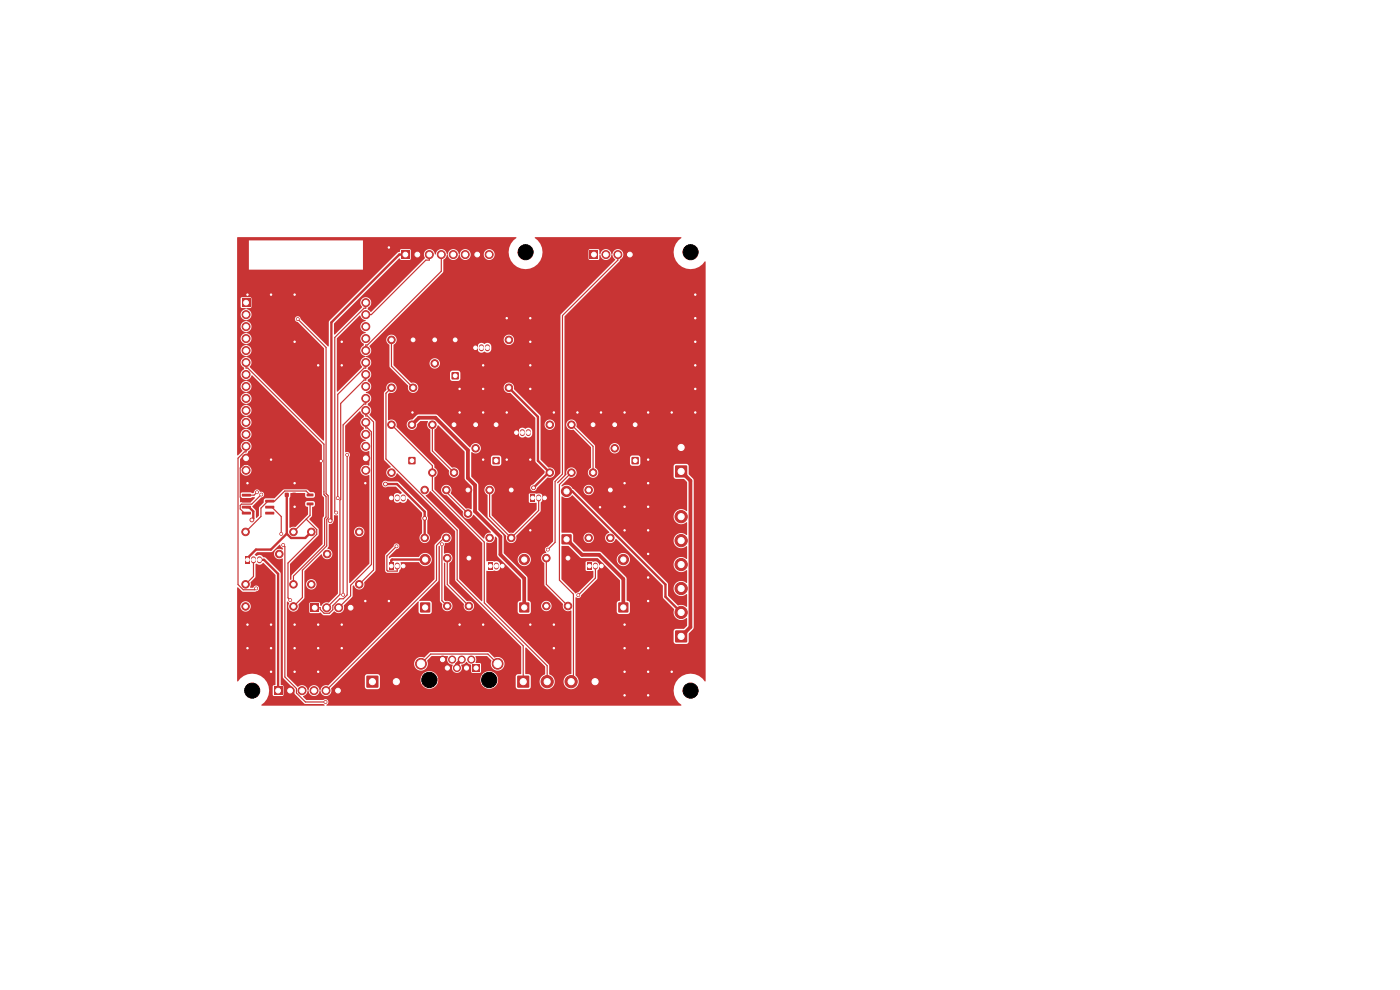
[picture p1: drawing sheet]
<svg xmlns="http://www.w3.org/2000/svg" width="297mm" height="210mm" viewBox="0 0 297 210" stroke-linecap="round" stroke-linejoin="round" font-family="sans-serif">
<path d="M143.3 133.8h2.4v2.4h-2.4z" fill="#c83434"/>
<g fill="#c83434" stroke="#c83434" stroke-width=".21">
<circle cx="144.5" cy="129.9" r="1.3"/>
<circle cx="144.5" cy="124.8" r="1.3"/>
<circle cx="144.5" cy="119.8" r="1.3"/>
<circle cx="144.5" cy="114.7" r="1.3"/>
<circle cx="144.5" cy="109.6" r="1.3"/>
<circle cx="120.5" cy="128.6" r=".8"/>
<circle cx="120.5" cy="118.4" r=".8"/>
<circle cx="99.3" cy="108.9" r=".8"/>
<circle cx="99.3" cy="103.9" r=".8"/>
<circle cx="83" cy="82.3" r=".8"/>
<circle cx="83" cy="72.1" r=".8"/>
</g>
<path d="M82.5 104.9h1v1.5h-1z" fill="#c83434"/>
<path d="M84.3 105.4v.5M85.5 105.4v.5" fill="none" stroke="#c83434" stroke-width="1.1"/>
<g fill="#c83434" stroke="#c83434" stroke-width=".21">
<circle cx="108" cy="82.3" r=".8"/>
<circle cx="108" cy="72.1" r=".8"/>
</g>
<path d="M112.5 104.9h1v1.5h-1z" fill="#c83434"/>
<path d="M114.3 105.4v.5M115.5 105.4v.5" fill="none" stroke="#c83434" stroke-width="1.1"/>
<g fill="#c83434" stroke="#c83434" stroke-width=".21">
<circle cx="52.1" cy="128.6" r=".8"/>
<circle cx="62.3" cy="128.6" r=".8"/>
</g>
<path d="M109 91h1.1v1.5h-1.1z" fill="#c83434"/>
<path d="M110.8 91.6v.4M112.1 91.6v.4" fill="none" stroke="#c83434" stroke-width="1.1"/>
<path d="M100.3 73h1.1v1.5h-1.1z" fill="#c83434"/>
<path d="M102.1 73.6v.4M103.4 73.6v.4" fill="none" stroke="#c83434" stroke-width="1.1"/>
<g fill="#c83434" stroke="#c83434" stroke-width=".21">
<circle cx="103.9" cy="114.1" r=".8"/>
<circle cx="103.9" cy="103.9" r=".8"/>
</g>
<path d="M52 118h1v1.5h-1z" fill="#c83434"/>
<path d="M53.8 118.5v.5M55 118.5v.5" fill="none" stroke="#c83434" stroke-width="1.1"/>
<path d="M100.2 141h1.5v1.5h-1.5z" fill="#c83434"/>
<g fill="#c83434" stroke="#c83434" stroke-width=".21">
<circle cx="100" cy="139.9" r=".75"/>
<circle cx="99" cy="141.7" r=".75"/>
<circle cx="98" cy="139.9" r=".75"/>
<circle cx="96.9" cy="141.7" r=".75"/>
<circle cx="95.9" cy="139.9" r=".75"/>
<circle cx="94.9" cy="141.7" r=".75"/>
<circle cx="93.9" cy="139.9" r=".75"/>
<circle cx="105.6" cy="140.8" r="1.15"/>
<circle cx="89.3" cy="140.8" r="1.15"/>
<circle cx="108.5" cy="114.1" r=".8"/>
<circle cx="108.5" cy="103.9" r=".8"/>
</g>
<path d="M109.8 143.4h2.4v2.4h-2.4z" fill="#c83434"/>
<g fill="#c83434" stroke="#c83434" stroke-width=".21">
<circle cx="116.1" cy="144.6" r="1.3"/>
<circle cx="121.2" cy="144.6" r="1.3"/>
<circle cx="126.2" cy="144.6" r="1.3"/>
<circle cx="66" cy="112.8" r=".8"/>
<circle cx="76.2" cy="112.8" r=".8"/>
</g>
<path d="M95.8 79h1.5v1.4h-1.5z" fill="#c83434"/>
<circle cx="96.6" cy="72.1" r=".8" fill="#c83434" stroke="#c83434" stroke-width=".21"/>
<g fill="#c83434">
<path d="M51.3 104.8h1.9v.4l-1.8 .1z"/>
<path d="M51.3 106.1l1.9-.1v.5l-1.8 .1z"/>
<path d="M51.3 107.3h1.9v.5l-1.8 .1z"/>
<path d="M51.3 108.6h1.9v.5h-1.8z"/>
<path d="M56.3 108.6h1.8l.1 .5h-1.9z"/>
<path d="M56.3 107.3h1.8l.1 .5-1.9 .1z"/>
<path d="M56.3 106.1l1.8-.1 .1 .5-1.9 .1z"/>
<path d="M56.3 104.8h1.8l.1 .4-1.9 .1z"/>
</g>
<g fill="#c83434" stroke="#c83434" stroke-width=".21">
<circle cx="83" cy="100.3" r=".8"/>
<circle cx="83" cy="90.1" r=".8"/>
</g>
<path d="M86.7 97h1.4v1.4h-1.4z" fill="#c83434"/>
<circle cx="87.4" cy="90.1" r=".8" fill="#c83434" stroke="#c83434" stroke-width=".21"/>
<path d="M131.2 127.8h2.1v2.1h-2.1z" fill="#c83434"/>
<g fill="#c83434" stroke="#c83434" stroke-width=".21">
<circle cx="132.2" cy="118.7" r="1.1"/>
<circle cx="125.8" cy="100.3" r=".8"/>
<circle cx="125.8" cy="90.1" r=".8"/>
</g>
<path d="M58.1 145.7h1.7v1.7h-1.7z" fill="#c83434"/>
<g fill="#c83434" stroke="#c83434" stroke-width=".21">
<circle cx="61.5" cy="146.5" r=".85"/>
<circle cx="64.1" cy="146.5" r=".85"/>
<circle cx="66.6" cy="146.5" r=".85"/>
<circle cx="69.2" cy="146.5" r=".85"/>
<circle cx="71.7" cy="146.5" r=".85"/>
<circle cx="115.9" cy="128.6" r=".8"/>
<circle cx="115.9" cy="118.4" r=".8"/>
<circle cx="92.2" cy="77.1" r=".8"/>
<circle cx="92.2" cy="72.1" r=".8"/>
</g>
<path d="M51.3 63.4h1.7v1.7h-1.7z" fill="#c83434"/>
<g fill="#c83434" stroke="#c83434" stroke-width=".21">
<circle cx="52.2" cy="66.7" r=".85"/>
<circle cx="52.2" cy="69.3" r=".85"/>
<circle cx="52.2" cy="71.8" r=".85"/>
<circle cx="52.2" cy="74.4" r=".85"/>
<circle cx="52.2" cy="76.9" r=".85"/>
<circle cx="52.2" cy="79.4" r=".85"/>
<circle cx="52.2" cy="82" r=".85"/>
<circle cx="52.2" cy="84.5" r=".85"/>
<circle cx="52.2" cy="87.1" r=".85"/>
<circle cx="52.2" cy="89.6" r=".85"/>
<circle cx="52.2" cy="92.1" r=".85"/>
<circle cx="52.2" cy="94.7" r=".85"/>
<circle cx="52.2" cy="97.2" r=".85"/>
<circle cx="52.2" cy="99.8" r=".85"/>
<circle cx="77.6" cy="64.2" r=".85"/>
<circle cx="77.6" cy="66.7" r=".85"/>
<circle cx="77.6" cy="69.3" r=".85"/>
<circle cx="77.6" cy="71.8" r=".85"/>
<circle cx="77.6" cy="74.4" r=".85"/>
<circle cx="77.6" cy="76.9" r=".85"/>
<circle cx="77.6" cy="79.4" r=".85"/>
<circle cx="77.6" cy="82" r=".85"/>
<circle cx="77.6" cy="84.5" r=".85"/>
<circle cx="77.6" cy="87.1" r=".85"/>
<circle cx="77.6" cy="89.6" r=".85"/>
<circle cx="77.6" cy="92.1" r=".85"/>
<circle cx="77.6" cy="94.7" r=".85"/>
<circle cx="77.6" cy="97.2" r=".85"/>
<circle cx="77.6" cy="99.8" r=".85"/>
</g>
<path d="M104.5 97h1.5v1.4h-1.5z" fill="#c83434"/>
<circle cx="105.2" cy="90.1" r=".8" fill="#c83434" stroke="#c83434" stroke-width=".21"/>
<path d="M82.5 119.3h1v1.5h-1z" fill="#c83434"/>
<path d="M84.3 119.9v.4M85.5 119.9v.4" fill="none" stroke="#c83434" stroke-width="1.1"/>
<path d="M110.2 127.8h2v2.1h-2z" fill="#c83434"/>
<g fill="#c83434" stroke="#c83434" stroke-width=".21">
<circle cx="111.2" cy="118.7" r="1.1"/>
<circle cx="99.5" cy="128.6" r=".8"/>
<circle cx="99.5" cy="118.4" r=".8"/>
<circle cx="87.6" cy="82.3" r=".8"/>
<circle cx="87.6" cy="72.1" r=".8"/>
</g>
<path d="M103.5 119.3h1v1.5h-1z" fill="#c83434"/>
<path d="M105.3 119.9v.4M106.6 119.9v.4" fill="none" stroke="#c83434" stroke-width="1.1"/>
<g fill="#c83434" stroke="#c83434" stroke-width=".21">
<circle cx="90.1" cy="114.1" r=".8"/>
<circle cx="90.1" cy="103.9" r=".8"/>
<circle cx="129.5" cy="114.1" r=".8"/>
<circle cx="129.5" cy="103.9" r=".8"/>
</g>
<path d="M143.3 98.8h2.4v2.4h-2.4z" fill="#c83434"/>
<circle cx="144.5" cy="94.9" r="1.3" fill="#c83434" stroke="#c83434" stroke-width=".21"/>
<path d="M77.8 143.4h2.4v2.4h-2.4z" fill="#c83434"/>
<circle cx="84.1" cy="144.6" r="1.3" fill="#c83434" stroke="#c83434" stroke-width=".21"/>
<g fill="#c83434">
<path d="M60.5 104.6h.7v.8h-.7z"/>
<path d="M62 104.6h.8v.8h-.8z"/>
</g>
<g fill="#c83434" stroke="#c83434" stroke-width=".21">
<circle cx="121.2" cy="100.3" r=".8"/>
<circle cx="121.2" cy="90.1" r=".8"/>
<circle cx="100.9" cy="95.1" r=".8"/>
<circle cx="100.9" cy="90.1" r=".8"/>
<circle cx="66" cy="124" r=".8"/>
<circle cx="76.2" cy="124" r=".8"/>
<circle cx="94.7" cy="114.1" r=".8"/>
<circle cx="94.7" cy="103.9" r=".8"/>
</g>
<path d="M89.2 127.8h2v2.1h-2z" fill="#c83434"/>
<g fill="#c83434" stroke="#c83434" stroke-width=".21">
<circle cx="90.2" cy="118.7" r="1.1"/>
<circle cx="96.3" cy="100.3" r=".8"/>
<circle cx="96.3" cy="90.1" r=".8"/>
</g>
<path d="M119.2 113.4h2v2h-2z" fill="#c83434"/>
<circle cx="120.2" cy="104.2" r="1.1" fill="#c83434" stroke="#c83434" stroke-width=".21"/>
<path d="M124.5 119.3h1.1v1.5h-1.1z" fill="#c83434"/>
<path d="M126.3 119.9v.4M127.6 119.9v.4" fill="none" stroke="#c83434" stroke-width="1.1"/>
<path d="M65.9 128.1h1.7v1.7h-1.7z" fill="#c83434"/>
<g fill="#c83434" stroke="#c83434" stroke-width=".21">
<circle cx="69.3" cy="128.9" r=".85"/>
<circle cx="71.8" cy="128.9" r=".85"/>
<circle cx="74.4" cy="128.9" r=".85"/>
</g>
<path d="M85.1 53.2h1.8v1.7h-1.8z" fill="#c83434"/>
<g fill="#c83434" stroke="#c83434" stroke-width=".21">
<circle cx="88.5" cy="54" r=".85"/>
<circle cx="91.1" cy="54" r=".85"/>
<circle cx="93.6" cy="54" r=".85"/>
<circle cx="96.2" cy="54" r=".85"/>
<circle cx="98.7" cy="54" r=".85"/>
<circle cx="101.2" cy="54" r=".85"/>
<circle cx="103.8" cy="54" r=".85"/>
</g>
<g fill="#c83434">
<path d="M65.1 104.7h1.3l.1 .5-1.4 .1z"/>
<path d="M65.1 106.6h1.3l.1 .5-1.4 .1z"/>
<path d="M67 105.7h1.3l.1 .5h-1.4z"/>
</g>
<g fill="#c83434" stroke="#c83434" stroke-width=".21">
<circle cx="94.9" cy="128.6" r=".8"/>
<circle cx="94.9" cy="118.4" r=".8"/>
</g>
<path d="M125.1 53.2h1.7v1.7h-1.7z" fill="#c83434"/>
<g fill="#c83434" stroke="#c83434" stroke-width=".21">
<circle cx="128.5" cy="54" r=".85"/>
<circle cx="131.1" cy="54" r=".85"/>
<circle cx="133.6" cy="54" r=".85"/>
<circle cx="59.2" cy="117.5" r=".8"/>
<circle cx="69.4" cy="117.5" r=".8"/>
<circle cx="116.6" cy="100.3" r=".8"/>
<circle cx="116.6" cy="90.1" r=".8"/>
<circle cx="52.1" cy="112.8" r=".8"/>
<circle cx="62.3" cy="112.8" r=".8"/>
<circle cx="52.1" cy="124" r=".8"/>
<circle cx="62.3" cy="124" r=".8"/>
<circle cx="130.4" cy="95.1" r=".8"/>
<circle cx="130.4" cy="90.1" r=".8"/>
<circle cx="124.9" cy="114.1" r=".8"/>
<circle cx="124.9" cy="103.9" r=".8"/>
<circle cx="91.7" cy="100.3" r=".8"/>
<circle cx="91.7" cy="90.1" r=".8"/>
</g>
<path d="M134 97h1.5v1.4h-1.5z" fill="#c83434"/>
<g fill="#c83434" stroke="#c83434" stroke-width=".21">
<circle cx="134.7" cy="90.1" r=".8"/>
<circle cx="122.7" cy="126.3" r=".3"/>
<circle cx="112.5" cy="132.5" r=".3"/>
<circle cx="132.5" cy="142.5" r=".3"/>
<circle cx="102.5" cy="82.5" r=".3"/>
<circle cx="137.5" cy="97.5" r=".3"/>
<circle cx="147.5" cy="62.5" r=".3"/>
<circle cx="132.5" cy="87.5" r=".3"/>
<circle cx="72.5" cy="77.5" r=".3"/>
<circle cx="102.5" cy="77.5" r=".3"/>
<circle cx="62.5" cy="72.5" r=".3"/>
<circle cx="52.5" cy="137.5" r=".3"/>
<circle cx="62.5" cy="132.5" r=".3"/>
<circle cx="132.5" cy="107.5" r=".3"/>
<circle cx="132.5" cy="112.5" r=".3"/>
<circle cx="97.5" cy="132.5" r=".3"/>
<circle cx="77.5" cy="127.5" r=".3"/>
<circle cx="62.5" cy="142.5" r=".3"/>
<circle cx="72.5" cy="137.5" r=".3"/>
<circle cx="67.5" cy="132.5" r=".3"/>
<circle cx="147.5" cy="72.5" r=".3"/>
<circle cx="72.5" cy="72.5" r=".3"/>
<circle cx="137.5" cy="112.5" r=".3"/>
<circle cx="127.3" cy="107.6" r=".3"/>
<circle cx="102.5" cy="97.5" r=".3"/>
<circle cx="82.5" cy="52.5" r=".3"/>
<circle cx="112.5" cy="67.5" r=".3"/>
<circle cx="62.5" cy="62.5" r=".3"/>
<circle cx="77.5" cy="102.5" r=".3"/>
<circle cx="132.5" cy="132.5" r=".3"/>
<circle cx="67.5" cy="137.5" r=".3"/>
<circle cx="132.5" cy="102.5" r=".3"/>
<circle cx="132.5" cy="137.5" r=".3"/>
<circle cx="137.5" cy="87.5" r=".3"/>
<circle cx="62.5" cy="102.5" r=".3"/>
<circle cx="52.5" cy="132.5" r=".3"/>
<circle cx="137.5" cy="142.5" r=".3"/>
<circle cx="67.5" cy="142.5" r=".3"/>
<circle cx="57.5" cy="142.5" r=".3"/>
<circle cx="147.5" cy="67.5" r=".3"/>
<circle cx="82.5" cy="127.5" r=".3"/>
<circle cx="62.5" cy="137.5" r=".3"/>
<circle cx="117.5" cy="87.5" r=".3"/>
<circle cx="97.5" cy="87.5" r=".3"/>
<circle cx="137.5" cy="117.5" r=".3"/>
<circle cx="112.5" cy="97.5" r=".3"/>
<circle cx="137.5" cy="127.5" r=".3"/>
<circle cx="67.5" cy="77.5" r=".3"/>
<circle cx="72.5" cy="132.5" r=".3"/>
<circle cx="137.5" cy="107.5" r=".3"/>
<circle cx="117.5" cy="132.5" r=".3"/>
<circle cx="117.5" cy="137.5" r=".3"/>
<circle cx="57.5" cy="62.5" r=".3"/>
<circle cx="112.5" cy="82.5" r=".3"/>
<circle cx="68.1" cy="97.8" r=".3"/>
<circle cx="137.5" cy="147.5" r=".3"/>
<circle cx="137.5" cy="122.5" r=".3"/>
<circle cx="52.5" cy="102.5" r=".3"/>
<circle cx="112.5" cy="77.5" r=".3"/>
<circle cx="142.5" cy="142.5" r=".3"/>
<circle cx="97.5" cy="82.5" r=".3"/>
<circle cx="137.5" cy="102.5" r=".3"/>
<circle cx="107.5" cy="97.5" r=".3"/>
<circle cx="57.5" cy="137.5" r=".3"/>
<circle cx="87.5" cy="87.5" r=".3"/>
<circle cx="142.5" cy="87.5" r=".3"/>
<circle cx="57.5" cy="97.5" r=".3"/>
<circle cx="112.5" cy="112.5" r=".3"/>
<circle cx="132.5" cy="147.5" r=".3"/>
<circle cx="102.5" cy="132.5" r=".3"/>
<circle cx="102.5" cy="87.5" r=".3"/>
<circle cx="147.5" cy="77.5" r=".3"/>
<circle cx="62.5" cy="107.5" r=".3"/>
<circle cx="137.5" cy="137.5" r=".3"/>
<circle cx="112.5" cy="72.5" r=".3"/>
<circle cx="147.5" cy="87.5" r=".3"/>
<circle cx="127.5" cy="87.5" r=".3"/>
<circle cx="147.5" cy="82.5" r=".3"/>
<circle cx="57.5" cy="132.5" r=".3"/>
<circle cx="52.5" cy="62.5" r=".3"/>
<circle cx="107.5" cy="87.5" r=".3"/>
<circle cx="107.5" cy="67.5" r=".3"/>
<circle cx="122.5" cy="87.5" r=".3"/>
<circle cx="81.8" cy="102.7" r=".4"/>
<circle cx="90.1" cy="110" r=".4"/>
<circle cx="113.2" cy="103.5" r=".4"/>
<circle cx="72.8" cy="126.2" r=".3"/>
<circle cx="63.2" cy="67.7" r=".3"/>
<circle cx="53.4" cy="110.3" r=".4"/>
<circle cx="70" cy="110.5" r=".4"/>
<circle cx="69.1" cy="148.9" r=".3"/>
<circle cx="60.1" cy="115.6" r=".3"/>
<circle cx="59.7" cy="113.3" r=".3"/>
<circle cx="61.6" cy="127.3" r=".3"/>
<circle cx="71.3" cy="108.7" r=".3"/>
<circle cx="54.5" cy="104.4" r=".3"/>
<circle cx="55.4" cy="104.9" r=".3"/>
<circle cx="71.6" cy="105.7" r=".3"/>
<circle cx="54.3" cy="124.8" r=".3"/>
<circle cx="73.6" cy="96.5" r=".3"/>
<circle cx="93.7" cy="115.5" r=".3"/>
<circle cx="84.1" cy="115.9" r=".3"/>
<circle cx="116.2" cy="116.6" r=".3"/>
</g>
<path d="M87.4 90.1l1.5-1.5h3.5l6.9 6.9v5.9l1.5 1.5v5.6l5.4 5.4v3.7l5 5.1v6.2M120.2 114.4l3.3 3.3h3.6l5.1 5.1v6.1M144.5 100l2 2v31l-2 2M98 139.9l-1.1 1v.8" fill="none" stroke="#c83434" stroke-width=".8"/>
<path d="M86 54h-1.3l-14.4 14.4v41.8l-.3 .3M108 82.3l6.1 6.1v9.3l2.5 2.6M52.3 107.6h.5l.9 .9v1.5l-.3 .3M55 118.8h1l3 2.9v24.8M60.8 113.2l-3.3 3.4h-3.2l-1.8 1.8v.4M60.8 105v8.2M66 112.8l-1.2 1.3h-3.1l-.9-.9M81.8 102.7h2.4l5.9 5.9v5.5M90.2 118.7h-7l-.2 .2v1.2M116.5 100.1l-3.3 3.4M120.2 104.2h1.2l19.8 19.8v2.6l3.3 3.3" fill="none" stroke="#c83434" stroke-width=".5"/>
<g fill="none" stroke="#c83434" stroke-width=".25">
<path d="M91.1 54v1.2h-.8l-11.5 11.5h-1.2M93.6 54v3.5l-15.6 15.7h-.4v1.2M101.2 54v18.3l-.3 .4v17.4M131.1 54v1.2l-11.8 11.7v33.7l-1.5 1.5v12.9l-1.6 1.6M133.6 54v35l1.1 1.1M52.2 76.9v1.2h.4l16.1 16.1v10.7l.5 .5v4.3l-.3 .3v5.6l-6.6 6.6v1.8M63.2 67.7l6 6v31l.4 .5v4.7l-.3 .3v5.6l-5.1 5.2v5.7l-1.9 1.9M77.6 64.2v1.2h-.4l-6.2 6.2v36.8l.3 .3M77.6 76.9v1.2h-.4l-5.6 5.6v22M77.6 79.4v1.2h-.4l-4.9 5-.2 40.5-2.8 2.8M83 72.1v5.6l4.6 4.6M52.2 94.7v1.2h-.4l-1.3 1.3v26.8l1.1 1.1h2.4l.3-.3"/>
<path d="M52.2 97.2v1.2M68.1 97.8l-.4 .4v7.7h-4.3l-1-.9M73.6 96.5v29.7l-.8 .8h-.7l-1.5 1.5v.8l-.7 .8h-1.1l-.9-.8v-.4h-1.1M77.6 84.5v1.2h-.4l-4.4 4.4v36M77.6 87.1v1.1h.4l1.2 1.3v31.4l-3 3.1M77.6 89.6v1.2h.4l.8 .8v28.1l-4.4 4.5v2.2l-2.6 2.5M83 82.3l-1.1 1.1v14l15.1 15.1v10.5l14 14v7.6M83 90.1l8.7 8.7v5.2l11 11v12.9l13.4 13.3v3.4M91.7 90.1v5.6l4.6 4.6M109.5 91.8v11.1M121.2 90.1l4.6 4.6v5.6M130.4 90.1l1.2 1.2v10.5l-4.3 4.3v1.5"/>
<path d="M53.8 118.8v3.5l-1.7 1.7M54.5 104.4l-.6 .6h-1.6M55.4 104.9l-2 2h-2.2l-.2 .3v.8l.8 .9h.5M57.2 105v-2l-4.6-4.6h-.8l-.8 .9v6.1l.8 .9h.5M57.2 103.7h10.5M57.2 107.6h.5l2 2v3.7M60.1 115.6l.3 .3v27.7l2.5 2.5v.9l1.9 1.9h4.3M65 110.1l2.2 2.3v.9l-6.1 6.1v7.4l.5 .5M65.8 105l-.9-.8h-4.5l-2.2 2.1h-1.4l-1.4 1.5v1.8l-3.3 3.2M65.8 106.9v2.4l-3.5 3.5M83 105.6h-.8l-.6 .6v15.5l-7.2 7.2M84.1 115.9l-2 2v3.1l.2 .2h2v-1.1"/>
<path d="M93.7 115.5v11.9l1.2 1.2M94.7 103.9v.5l4.6 4.5M94.7 114.1h-.5l-1.6 1.6v7.4l-23.4 23.4M94.9 118.4v5.6l4.6 4.6M103.9 103.9v5.6l4.6 4.6 5.8-5.8v-2.7M109.5 102.9l-1 1M109.5 102.9l1.7 1.6h4.3v1.1M115.9 118.4v5.6l4.6 4.6M120.5 118.4l.5 .5h5.6l1 1v23.4l-1.4 1.3M121.2 100.3l-2.5 2.5v20.3l3 2.9v18.1l-.5 .5M85.5 120.1v1.1l-.4 .4h-3.5M93.9 139.9v.8l2.2 2.2h1.7l1.2-1.2"/>
<path d="M126.3 120.1v2.5l-3.6 3.7M89.3 140.8l2.1-2.1h12.1l2.1 2.1"/>
</g>
<g fill="#c83434">
<path d="M54.1 117.6l.5-.5h3.1l1.6-1.6 .7 .7v.3a1.3 1.3 0 0 0-1.8 .8 1.18 1.18 0 0 0 .5 1.2 1.18 1.18 0 0 0 1.3 0v25.3l2.4 2.4 .2 1.1 1.9 2h4.1l.3 .3-.1 .1-13.4-.1a3.7 3.7 0 0 0 .6-5.6 3.7 3.7 0 0 0-5.6 .6l-.1-16h.7a1.11 1.11 0 0 0 1.5 1.1 1.11 1.11 0 0 0 .3-1.9 1.11 1.11 0 0 0-1.8 .7l-.7 .1v-4h.2l1 .9h2.6a.68 .68 0 0 0 .8-.5 .68 .68 0 0 0-.5-.8l-.4 .1-.3 .4-.7-.1 .1-1.1 1.1-1.2v-2.5l.1-.2a1.11 1.11 0 0 0 1.5-.2l2.6 2.6v23.2l-.5 .4-.1 1.8 .3 .2h1.8l.3-.2-.1-1.8-.5-.4v-23.5l-3.2-3.4-.5-.1a1.08 1.08 0 0 0-1.6-.3z"/>
<path d="M90.3 105l.5-.2 .5-.6 11 11-.1 12.3-4.8-4.7v-10.5l-7.1-7.1z"/>
<path d="M50.3 50.4l59.1-.1 .2 .1a3.6 3.6 0 0 0-.8 5.5 3.6 3.6 0 0 0 5.5-.1 3.6 3.6 0 0 0-.9-5.4h31.2a3.7 3.7 0 0 0-.7 5.6 3.7 3.7 0 0 0 5.7-.6v89.2a3.7 3.7 0 0 0-5.6-.7 3.7 3.7 0 0 0 .6 5.7l-75.2 .1-.1-.2a.62 .62 0 0 0 .3-.9 .62 .62 0 0 0-1-.1h-3.6l-.7-.7 .1-.2a1.43 1.43 0 0 0 .9-1.1h.1a1.21 1.21 0 0 0 1.3 1.2 1.21 1.21 0 0 0 1.2-1.2h.1a1.19 1.19 0 0 0 1.5 1.1 1.19 1.19 0 0 0 .8-1.6l2.5-2.5h4.6v2.3l.5 .4h2.2l.3-.2 .2-.3v-1.6h8.6a1.88 1.88 0 0 0 1.9 2 1.88 1.88 0 0 0 1.9-2h8.9v.3a1.88 1.88 0 0 0 2.9 1.4 1.88 1.88 0 0 0 0-3.2 1.88 1.88 0 0 0-2.9 1.5h-8.9l-.1-.2a1.88 1.88 0 0 0-1.9-1.5 1.88 1.88 0 0 0-1.8 1.7h-8.6l-.1-.8-.4-.3h-2.3l-.4 .5h-4.6l2.8-2.8h12.3v.2a1.49 1.49 0 0 0 1.9 1.3 1.49 1.49 0 0 0 .9-2.1l.9-.9h3.4a1.17 1.17 0 0 0 1 1.8 1.09 1.09 0 0 0 1 1.8 1.09 1.09 0 0 0 .8-1.8l.6-.1 .6-.5 .9 .7v1.4l.2 .2h1.7l.2-.2v-1.6l-.2-.2-.9-.1v-.1a1.1 1.1 0 0 0 0-1.2l.1-.1h2.3l1 .9a1.46 1.46 0 0 0 1 2.2 1.46 1.46 0 0 0 1.7-1.7 1.46 1.46 0 0 0-2.1-1.1l-1.3-1.2h-12.3l-1.2 1.2a1.6 1.6 0 0 0-2.2 1.2h-12.3l13.1-13.1 .2 .1-.1 2 .2 .4 .3 .2h1.8l.4-.3 .1-2-.2-.4-.3-.1h-2.1l-.1-.1 4.1-4.2v-7.3l.2-.1 .1 .1v11.6l.5 .6a1.14 1.14 0 0 0 .9 1.6 1.14 1.14 0 0 0 1.3-1.3 1.14 1.14 0 0 0-1.6-.9l-.2-.3v-7.7l.1-.2 .2 .2v4.6l3.9 4a1.13 1.13 0 0 0 1.1 1.5 1.13 1.13 0 0 0 1.1-1.3 1.13 1.13 0 0 0-1.6-.8l-3.7-3.7v-4.4a1.15 1.15 0 0 0 .5-1.6 1.15 1.15 0 0 0-1.6-.4v-1.5l.2-.7a1.13 1.13 0 0 0 1.4-.9 1.13 1.13 0 0 0-1.1-1.3 1.13 1.13 0 0 0-1.2 1.2l-1.3 1.5v7.2l-22.6 22.5a1.27 1.27 0 0 0-1.7 1.1h-.1a1.21 1.21 0 0 0-1.2-1.2 1.21 1.21 0 0 0-1.2 1.2h-.1a1.23 1.23 0 0 0-.9-1.1 1.23 1.23 0 0 0-1.3 .3l-2.2-2.3v-15.7h.2a.4 .4 0 0 1 .3 .3 .4 .4 0 0 1-.2 .4 1.13 1.13 0 0 0 1.2 1.3 1.13 1.13 0 0 0 .9-1.5l1.2-1.3 .1-3h.3a1.1 1.1 0 0 0 1.6 1.1 1.1 1.1 0 0 0 .3-1.9 1.1 1.1 0 0 0-1.8 .6l-.1 .2h-.3v-2.8l3.6-3.5a1.15 1.15 0 0 0 1.2 1 1.15 1.15 0 0 0 1.1-1.1 1.15 1.15 0 0 0-1-1.2l.2-.4 .1-4.7a.95 .95 0 0 0 1.1-.9v-1h.8v16.6l-1.9 1.9a1.41 1.41 0 0 0-1.7 .7h-.2v-.5l-.2-.2h-2l-.1 .2 .1 1.9 .2 .2h1.8l.3-.2 .6 .6h1.3l1-.8a1.23 1.23 0 0 0 1.6 .2 1.23 1.23 0 0 0 .5-1.5l1.8-1.9v-2.1l.3-.2a1.16 1.16 0 0 0 1.4 .8 1.16 1.16 0 0 0 .8-1.5l2.3-2.4 .1-3.2h1.9v3.1l.6 .6 2.3-.1 .6-1-.1-1.2h3.9a1.42 1.42 0 0 0 2.2 .4 1.42 1.42 0 0 0-.1-2.2 1.42 1.42 0 0 0-2.2 .6h-5.7l-.6 .3v-.3l1.6-1.6a.62 .62 0 0 0 .6-.6 .62 .62 0 0 0-.6-.6 .62 .62 0 0 0-.6 .6l-1.9 2h-1.9v-15.2h1.4a.73 .73 0 0 0 1.1 .5h1.8l1.2 1.3v.2a.39 .39 0 0 1-.7-.1 .83 .83 0 0 0-1.1 .7l.1 .8a1.08 1.08 0 0 0 1.5 .4 .9 .9 0 0 0 1.4-.7l3.1 3-.1 1.2 .1 .4v2.7a1.13 1.13 0 0 0-.3 1.7 1.13 1.13 0 0 0 1.8 0 1.13 1.13 0 0 0-.4-1.7v-2.7l.2-.5-.3-1.7-5.9-6-2.5-.1a.7 .7 0 0 0-1 .6h-1.4v-13.2l-1.3-1.6a1.28 1.28 0 0 0-.4-2v-.2a1.2 1.2 0 0 0 .8-1.3 1.2 1.2 0 0 0-1.1-1h3.8v14l1.4 1.7a1.14 1.14 0 0 0-1 1.2 1.14 1.14 0 0 0 1.1 1.1 1.14 1.14 0 0 0 1.2-1l12.4 12.3v10.6l13.9 13.8 .1 5.8-.9 .2-.3 .3 .1 2.5 .4 .3h2.2l.5-.4-.1-2.5-.3-.3-.8-.1 .1-5.5 4.1 4v1.6a1.61 1.61 0 0 0-.9 2.5 1.61 1.61 0 0 0 2.7 0 1.61 1.61 0 0 0-.9-2.5l-.1-2-13.2-13.3v-6.5l.1-.1 1.5-.1a.97 .97 0 0 0 1.3-.6v-.8a1.16 1.16 0 0 0-1.4-.5l-1.5-.1v-3.9a1.21 1.21 0 0 0 1.3-.1 1.21 1.21 0 0 0 .5-1.2l.5 .4v3.8l5 5v4.3l-.1 .2a.54 .54 0 0 0-.6 .5v1.8l.5 .5h1.8l.4-.2 .1-.4v-1.2h2.2a1.1 1.1 0 0 0 1.5 1.1 1.1 1.1 0 0 0 .3-1.9 1.1 1.1 0 0 0-1.8 .6v.2h-2.2l-.1-.8-.6-.3-.1-5-3.7-3.8h1.7v.2a1.4 1.4 0 0 0 1.7 1.3 1.4 1.4 0 0 0 1.1-1.8h2.2l.2 .7 .5 .5v4.6l4 4a1.17 1.17 0 0 0 .3 1.3 1.17 1.17 0 0 0 1.4 .1v13.4a1.63 1.63 0 0 0-1.6 2.2 1.63 1.63 0 0 0 2.5 .8 1.63 1.63 0 0 0 0-2.7v-16.4l.2-.1a.63 .63 0 0 0 .7 .1 .63 .63 0 0 0 .3-.6l3.4-3.3v-1.8l.4-.6v-.7a1.03 1.03 0 0 0-1.4-.7l-1.2-.1-.2 .2-.1 1.7 .3 .2h1.3l.1 1.4-3.2 3.1-.7 .3-2.9-3v-7l.1-.1h1.4l2.6 2.5 3.6 .1 4.7 4.7v4.2l-.1 .2a.54 .54 0 0 0-.6 .5v1.7l.2 .4 .3 .2h1.8l.4-.2 .1-.4v-1.8l-.1-.3-.6-.3v-4.7l-3.9-4h1.8v.2a1.4 1.4 0 0 0 2.2 1.1 1.4 1.4 0 0 0 0-2.4 1.4 1.4 0 0 0-2.2 1.1h-1.8l-1.7-1.6h-3.5l-2.2-2.1v-.9h2.2v.2a1.1 1.1 0 0 0 1.7 .8 1.1 1.1 0 0 0 0-1.8 1.1 1.1 0 0 0-1.7 .8h-2.2v-.6l-.3-.3-2.2-.1 .1-7.7a1.64 1.64 0 0 0 2.2-.2l7.9 7.8a1.25 1.25 0 0 0-.7 1.9 1.18 1.18 0 0 0 2-.5l10 9.9 .1 2.6 2.3 2.4a1.7 1.7 0 0 0 .6 2 1.7 1.7 0 0 0 2.1-.1l.1 1.6-.7 .7h-1.8l-.3 .3-.1 2.4 .3 .4 2.4 .1 .3-.2 .2-.3v-1.7l.9-.9 .2-.4v-31.2l-.2-.4-.9-.9v-1.7l-.2-.3-.3-.2h-2.3l-.4 .4 .1 2.5 .3 .3h1.8l.7 .7-.1 6.1a1.65 1.65 0 0 0-2.3 0 1.65 1.65 0 0 0 0 2.4 1.65 1.65 0 0 0 2.3 0v2.7a1.65 1.65 0 0 0-2.3 0 1.65 1.65 0 0 0 0 2.3 1.65 1.65 0 0 0 2.3 .1v2.7a1.65 1.65 0 0 0-2.3 0 1.65 1.65 0 0 0 0 2.3 1.65 1.65 0 0 0 2.3 0v2.8a1.65 1.65 0 0 0-2.3 0 1.65 1.65 0 0 0 0 2.3 1.65 1.65 0 0 0 2.3 0l.1 2.6-.3 .1a1.91 1.91 0 0 0-1.7-.3l-2.1-2.1-.1-2.7-19.8-19.7h2a1.1 1.1 0 0 0 1.5 1.1 1.1 1.1 0 0 0 .3-1.9 1.1 1.1 0 0 0-1.8 .6v.2h-2l-.2-.2a1.83 1.83 0 0 0-1.7-.8l-.8 .2v-.2l1.7-1.6a1.12 1.12 0 0 0 1.5-1 1.12 1.12 0 0 0-1.4-1.2 1.12 1.12 0 0 0-.7 1.6l-1.8 1.8h-.2v-.2l1.5-1.7v-10.6h.4v.2a1.19 1.19 0 0 0 1.6 1l3.7 3.7v4.3a1.14 1.14 0 0 0-.5 1.7 1.14 1.14 0 0 0 1.8 0 1.14 1.14 0 0 0-.5-1.7v-2.1h7.4l.1 1.3 .2 .3 1.4 .1 .5-.3v-1.5l-.4-.4h-1.3l-.5 .5h-7.4v-2.1h3.1v.2a1.1 1.1 0 0 0 1.7 .8 1.1 1.1 0 0 0 0-1.8 1.1 1.1 0 0 0-1.7 .8h-3.1v-.6l-3.9-3.9a1.11 1.11 0 0 0-.8-1.5 1.11 1.11 0 0 0-1.4 1h-.4l.1-22.9 11.6-11.7 .1-.3a1.19 1.19 0 0 0 .2-2.1 1.19 1.19 0 0 0-1.9 1h-.1a1.21 1.21 0 0 0-1.2-1.2 1.21 1.21 0 0 0-1.2 1.2l-.1-.1-.2-1h-1.9l-.3 .2 .1 1.8 .2 .3 1.8-.1 .2-.2 .1-.8h.2a1.21 1.21 0 0 0 1.2 1.1 1.21 1.21 0 0 0 1.2-1.2l.7 1.2-11.6 11.7v33.4l-1.6 1.8v12.7l-1.1 1.2a.67 .67 0 0 0-.6 .5 .67 .67 0 0 0 .3 .7l-.8 .5-.3 .6h-2.2l-.1-.1a1.4 1.4 0 0 0-1.5-.9 1.4 1.4 0 0 0-1.2 1.3h-1.7l-1.2-1.2-.1-3.9-5.3-5.3v-4.3h1.3l.1 .6 .5 .5 .1 4.8 3.9 3.9a1.14 1.14 0 0 0 1.1 1.5 1.14 1.14 0 0 0 1-1.6l5.1-5.1 .1-1.9 .4-.5v-.8a1.03 1.03 0 0 0-1.4-.7h-1.3l-.2 .1v1.7l.2 .3h1.4v1.4l-4.9 5-.9-.1-3.7-3.6v-4.4a1.11 1.11 0 0 0 .2-1.9 1.11 1.11 0 0 0-1.7 .8h-1.3l-.1-1.3-1.4-1.5v-4h4.1v1.2l.2 .4 .4 .1h1.1l.5-.4v-1.4l-.4-.4h-1.2l-.4 .2-.2 .3h-4.1v-1.2a1.15 1.15 0 0 0 1.8-.2 1.15 1.15 0 0 0-.5-1.7 1.15 1.15 0 0 0-1.6 .9l-2.9-2.8h13.2a.98 .98 0 0 0 1.5 .5l.5 .2 .6-.2 .3-.4v-.9a.97 .97 0 0 0-1.5-.4l-.2-.1a.83 .83 0 0 0-1.2 .7v.6h-13.2l-4.2-4.2h-3.9l-1.2 1.1a1.12 1.12 0 0 0-1.2 1.1 1.12 1.12 0 0 0 1.2 1.1 1.12 1.12 0 0 0 1-1.3l.7-.6 1.6 .1a1.29 1.29 0 0 0 .5 1.8v4.6l3.9 4a1.12 1.12 0 0 0 .8 1.6 1.12 1.12 0 0 0 1.4-1.1 1.12 1.12 0 0 0-1.3-1.1h-.3l-3.6-3.7v-4.3l.7-1 5.7 5.6v5.7l.1 .3 1.4 1.4v4.8l-1.3-.1-3.2-3.3a1.12 1.12 0 0 0-.5-1.7 1.12 1.12 0 0 0-1.5 .9 1.12 1.12 0 0 0 1.2 1.3l3.4 3.4a1.17 1.17 0 0 0 .7 1.5 1.17 1.17 0 0 0 1.5-.8l3.7 3.6v.2a1.26 1.26 0 0 0-1.4 1.2l-10.5-10.4v-2.5a1.18 1.18 0 0 0 .6-1.1 1.18 1.18 0 0 0-.6-1l-.1-.7-8-8a1.18 1.18 0 0 0-.4-1.3 1.18 1.18 0 0 0-1.4-.1v-5.5a.79 .79 0 0 1 1-.3 1.12 1.12 0 0 0 .7-1.4 1.12 1.12 0 0 0-1.4-.7 1.12 1.12 0 0 0-.6 1.5l-.5 .7h-3.8l-.1-.2a1.27 1.27 0 0 0 1.1-1.1 1.27 1.27 0 0 0-.7-1.3v-.2a1.31 1.31 0 0 0 .7-1.2 1.31 1.31 0 0 0-.7-1.2v-.1a1.25 1.25 0 0 0 .7-1.4 1.25 1.25 0 0 0-1.1-1v-.2a1.24 1.24 0 0 0 1.1-.8 1.24 1.24 0 0 0-.3-1.3l1.3-1.4h2.2l.2 .7 .5 .5v4.6l4 4a1.11 1.11 0 0 0 .9 1.5 1.11 1.11 0 0 0 1.2-1.1h18.2v.1a1.19 1.19 0 0 0 1.4 1.1l5.3 5.3v9.1l2 2.2-.1 .4-2.4 2.3a.72 .72 0 0 0-.6 .8 .72 .72 0 0 0 .7 .7 .72 .72 0 0 0 .7-.7l2.3-2.2a1.13 1.13 0 0 0 1.5-1 1.13 1.13 0 0 0-1.4-1.2l-1.6-1.6v-7.5h.8v.2a1.1 1.1 0 0 0 1.7 .8 1.1 1.1 0 0 0 0-1.8 1.1 1.1 0 0 0-1.7 .8h-.8l-.1-1.9-5.5-5.5a1.13 1.13 0 0 0-.9-1.4 1.13 1.13 0 0 0-1.3 1h-18.2v-.2a1.24 1.24 0 0 0-1.5-.8l-2.1-2.1h10.4v1.3l.2 .3 1.5 .1 .4-.3 .1-1.5-.5-.4h-1.3l-.4 .5h-10.4l-1.6-1.7v-.4h7.6v.2a1.1 1.1 0 0 0 1.7 .8 1.1 1.1 0 0 0 0-1.8 1.1 1.1 0 0 0-1.7 .8h-7.6v-2.9h17.8v.1a1.04 1.04 0 0 0 1.6 .4l.4 .2 .6-.2 .3-.4v-.7a.95 .95 0 0 0-1.5-.6 .83 .83 0 0 0-.9-.1 .83 .83 0 0 0-.5 .7v.6h-17.8v-1l.5-.4 .1-.7h22.8a1.11 1.11 0 0 0 1.5 1.2 1.11 1.11 0 0 0 .3-1.9 1.11 1.11 0 0 0-1.8 .6l-22.8 .1a1.1 1.1 0 0 0-1.1-1 1.1 1.1 0 0 0-1.1 1h-2.2l14.3-14.2v-2.6l.6-.6 .2-.6h.2a1.21 1.21 0 0 0 1.2 1.2 1.21 1.21 0 0 0 1.2-1.2h.1a1.16 1.16 0 0 0 1.3 1.1 1.16 1.16 0 0 0 1.1-1.2h2.7v.2a1.15 1.15 0 0 0 1.8 .9 1.15 1.15 0 0 0 0-2 1.15 1.15 0 0 0-1.8 .9l-2.8-.1a1.2 1.2 0 0 0-1.2-1 1.2 1.2 0 0 0-1.1 1.2h-.2a1.21 1.21 0 0 0-1.2-1.2 1.21 1.21 0 0 0-1.2 1.2h-.1a1.21 1.21 0 0 0-1.2-1.2 1.21 1.21 0 0 0-1.2 1.2h-.1a1.19 1.19 0 0 0-1.7-1.1 1.19 1.19 0 0 0-.5 1.9l-11.3 11.3-.8-.5v-.3a1.19 1.19 0 0 0 .5-1.8 1.19 1.19 0 0 0-1.8-.1 1.19 1.19 0 0 0 .1 1.8l-5.7 5.7h-.2v-2.3l13.7-13.8 .5 .4h1.8l.2-.2 .1-1.9-.2-.2-1.9-.1-.3 .3a.42 .42 0 0 1-.4 .5l-14.5 14.5-.2 5.4-5.9-5.8a.62 .62 0 0 0-.6-.6 .62 .62 0 0 0-.6 .6 .62 .62 0 0 0 .6 .6l5.5 5.6v19.5h-.2l-15.5-15.5a1.49 1.49 0 0 0 .2-1.6l-.4-.4-.6-.2v-.2a1.21 1.21 0 0 0 1.1-1.2 1.21 1.21 0 0 0-1.1-1.2v-.1a1.21 1.21 0 0 0 1.1-1.2 1.21 1.21 0 0 0-1.1-1.2v-.1a1.21 1.21 0 0 0 1.1-1.3 1.21 1.21 0 0 0-1.1-1.2v-.1a1.21 1.21 0 0 0 1.1-1.2 1.21 1.21 0 0 0-1.1-1.2l.1-.1 .8-.1 .2-.2 .1-1.8-.3-.2-1.8-.1-.2 .3v1.9l.9 .2 .2 .1a1.25 1.25 0 0 0-1.2 1.2 1.25 1.25 0 0 0 1.2 1.3v.1a1.21 1.21 0 0 0-1.1 1.2 1.21 1.21 0 0 0 1.1 1.2v.1a1.21 1.21 0 0 0-1.1 1.3 1.21 1.21 0 0 0 1.1 1.2v.1a1.21 1.21 0 0 0-1.1 1.2 1.21 1.21 0 0 0 1.1 1.2v.1a1.22 1.22 0 0 0-1.1 1 1.22 1.22 0 0 0 .7 1.4 .35 .35 0 0 1-.3 .5 1.23 1.23 0 0 0-.4 1.3 1.23 1.23 0 0 0 1.1 .8v.1a1.21 1.21 0 0 0-1.1 1.2 1.21 1.21 0 0 0 1.1 1.2v.1a1.21 1.21 0 0 0-1.1 1.3 1.21 1.21 0 0 0 1.1 1.2v.1a1.21 1.21 0 0 0-1.1 1.2 1.21 1.21 0 0 0 1.1 1.2v.1a1.21 1.21 0 0 0-1.1 1.2 1.21 1.21 0 0 0 1.1 1.2v.2a1.21 1.21 0 0 0-1.1 1.2 1.21 1.21 0 0 0 1.1 1.2v.1a1.23 1.23 0 0 0-1.1 .8 1.23 1.23 0 0 0 .3 1.3l-.9 1h-.2v-39.4h26.7v-6.2h-24.2v6.2h-2.5z"/>
<path d="M76.3 87.3h.2l.2 .5 .5 .4a.35 .35 0 0 1-.3 .5 1.24 1.24 0 0 0 .3 2.1 .35 .35 0 0 1-.3 .5 1.23 1.23 0 0 0-.4 1.3 1.23 1.23 0 0 0 1.1 .8 1.22 1.22 0 0 0-1.1 1.6 1.22 1.22 0 0 0 1.8 .7v3.1a1.19 1.19 0 0 0-1.8 1 1.19 1.19 0 0 0 1.8 1l.1 18.7-4.2 4.2-.1-11h1a1.1 1.1 0 0 0 1.5 1.2 1.1 1.1 0 0 0 .3-1.9 1.1 1.1 0 0 0-1.8 .6v.1h-1v-15.7a.66 .66 0 0 0 0-.9 .66 .66 0 0 0-.8-.2l-.1-5.6z"/>
<path d="M52.2 80.6h.2a1.47 1.47 0 0 0 1-1l14.9 14.8v10.6l.4 .6v3.8l-.3 .5v5.5l-6.5 6.5-.2 1.1-.2-.1v-3.3l6-6 .1-1.3-2-2.1 .6-.8v-1.8l.4-.2 .2-.3v-.6l-.4-.2h-1.3l-.3 .2v.8l.6 .3-.1 1.6-2.6 2.6-1.3 .1v-6.2l.2-.3v-.7l.1-.1h2.9l.2 .8 .2 .1 1.4 .1 .4-.2v-.8l-.4-.2h-.6l-.8-.7-4.8 .1-2 1.9h-1.9l-.2 .1-.2 .8-.9 1-.1 1.8-.5 .5-.2-1.6-.7-.9 2-1.9a.64 .64 0 0 0 .5-.8 .64 .64 0 0 0-.9-.4 .63 .63 0 0 0-.7-.5 .63 .63 0 0 0-.5 .7l-.2 .1-.6-.2-2.2 .1v-4.2l.2-.1a1.19 1.19 0 0 0 1.8 .5 1.19 1.19 0 0 0 0-1.9 1.19 1.19 0 0 0-1.9 .5l-.1-.1v-1.8l1.1-1.1a.56 .56 0 0 0 .7-.6 1.21 1.21 0 0 0 .6-1.3 1.21 1.21 0 0 0-1.1-1v-.1a1.21 1.21 0 0 0 1.1-1.2 1.21 1.21 0 0 0-1.1-1.2v-.1a1.21 1.21 0 0 0 1.1-1.2 1.21 1.21 0 0 0-1.1-1.2v-.2a1.21 1.21 0 0 0 1.1-1.2 1.21 1.21 0 0 0-1.1-1.2v-.1a1.21 1.21 0 0 0 1.1-1.2 1.21 1.21 0 0 0-1.1-1.2v-.1a1.21 1.21 0 0 0 1.1-1.3 1.21 1.21 0 0 0-1.1-1.2z"/>
<path d="M50.9 105.5l2.2 .1 .9-.1 .1 .1-.9 .9h-2.1l-.2-.1z"/>
<path d="M76.3 66.9a1.77 1.77 0 0 0 1.3 1.1 1.24 1.24 0 0 0-1.2 1.3 1.24 1.24 0 0 0 1.2 1.2v.1a1.27 1.27 0 0 0-1.1 1.1 1.27 1.27 0 0 0 .7 1.3v.2a1.25 1.25 0 0 0-.7 1.4 1.25 1.25 0 0 0 1.1 1v.1a1.28 1.28 0 0 0-1.1 .8 1.28 1.28 0 0 0 .3 1.4l-5.1 5.1h-.2v-11.3z"/>
</g>
<g fill="#fff" stroke="#fff" stroke-width=".21">
<circle cx="122.7" cy="126.3" r=".15"/>
<circle cx="112.5" cy="132.5" r=".15"/>
<circle cx="132.5" cy="142.5" r=".15"/>
<circle cx="102.5" cy="82.5" r=".15"/>
<circle cx="137.5" cy="97.5" r=".15"/>
<circle cx="147.5" cy="62.5" r=".15"/>
<circle cx="132.5" cy="87.5" r=".15"/>
<circle cx="72.5" cy="77.5" r=".15"/>
<circle cx="102.5" cy="77.5" r=".15"/>
<circle cx="62.5" cy="72.5" r=".15"/>
<circle cx="52.5" cy="137.5" r=".15"/>
<circle cx="62.5" cy="132.5" r=".15"/>
<circle cx="132.5" cy="107.5" r=".15"/>
<circle cx="132.5" cy="112.5" r=".15"/>
<circle cx="97.5" cy="132.5" r=".15"/>
<circle cx="77.5" cy="127.5" r=".15"/>
<circle cx="62.5" cy="142.5" r=".15"/>
<circle cx="72.5" cy="137.5" r=".15"/>
<circle cx="67.5" cy="132.5" r=".15"/>
<circle cx="147.5" cy="72.5" r=".15"/>
<circle cx="72.5" cy="72.5" r=".15"/>
<circle cx="137.5" cy="112.5" r=".15"/>
<circle cx="127.3" cy="107.6" r=".15"/>
<circle cx="102.5" cy="97.5" r=".15"/>
<circle cx="82.5" cy="52.5" r=".15"/>
<circle cx="112.5" cy="67.5" r=".15"/>
<circle cx="62.5" cy="62.5" r=".15"/>
<circle cx="77.5" cy="102.5" r=".15"/>
<circle cx="132.5" cy="132.5" r=".15"/>
<circle cx="67.5" cy="137.5" r=".15"/>
<circle cx="132.5" cy="102.5" r=".15"/>
<circle cx="132.5" cy="137.5" r=".15"/>
<circle cx="137.5" cy="87.5" r=".15"/>
<circle cx="62.5" cy="102.5" r=".15"/>
<circle cx="52.5" cy="132.5" r=".15"/>
<circle cx="137.5" cy="142.5" r=".15"/>
<circle cx="67.5" cy="142.5" r=".15"/>
<circle cx="57.5" cy="142.5" r=".15"/>
<circle cx="147.5" cy="67.5" r=".15"/>
<circle cx="82.5" cy="127.5" r=".15"/>
<circle cx="62.5" cy="137.5" r=".15"/>
<circle cx="117.5" cy="87.5" r=".15"/>
<circle cx="97.5" cy="87.5" r=".15"/>
<circle cx="137.5" cy="117.5" r=".15"/>
<circle cx="112.5" cy="97.5" r=".15"/>
<circle cx="137.5" cy="127.5" r=".15"/>
<circle cx="67.5" cy="77.5" r=".15"/>
<circle cx="72.5" cy="132.5" r=".15"/>
<circle cx="137.5" cy="107.5" r=".15"/>
<circle cx="117.5" cy="132.5" r=".15"/>
<circle cx="117.5" cy="137.5" r=".15"/>
<circle cx="57.5" cy="62.5" r=".15"/>
<circle cx="112.5" cy="82.5" r=".15"/>
<circle cx="68.1" cy="97.8" r=".15"/>
<circle cx="137.5" cy="147.5" r=".15"/>
<circle cx="137.5" cy="122.5" r=".15"/>
<circle cx="52.5" cy="102.5" r=".15"/>
<circle cx="112.5" cy="77.5" r=".15"/>
<circle cx="142.5" cy="142.5" r=".15"/>
<circle cx="97.5" cy="82.5" r=".15"/>
<circle cx="137.5" cy="102.5" r=".15"/>
<circle cx="107.5" cy="97.5" r=".15"/>
<circle cx="57.5" cy="137.5" r=".15"/>
<circle cx="87.5" cy="87.5" r=".15"/>
<circle cx="142.5" cy="87.5" r=".15"/>
<circle cx="57.5" cy="97.5" r=".15"/>
<circle cx="112.5" cy="112.5" r=".15"/>
<circle cx="132.5" cy="147.5" r=".15"/>
<circle cx="102.5" cy="132.5" r=".15"/>
<circle cx="102.5" cy="87.5" r=".15"/>
<circle cx="147.5" cy="77.5" r=".15"/>
<circle cx="62.5" cy="107.5" r=".15"/>
<circle cx="137.5" cy="137.5" r=".15"/>
<circle cx="112.5" cy="72.5" r=".15"/>
<circle cx="147.5" cy="87.5" r=".15"/>
<circle cx="127.5" cy="87.5" r=".15"/>
<circle cx="147.5" cy="82.5" r=".15"/>
<circle cx="57.5" cy="132.5" r=".15"/>
<circle cx="52.5" cy="62.5" r=".15"/>
<circle cx="107.5" cy="87.5" r=".15"/>
<circle cx="107.5" cy="67.5" r=".15"/>
<circle cx="122.5" cy="87.5" r=".15"/>
<circle cx="81.8" cy="102.7" r=".2"/>
<circle cx="90.1" cy="110" r=".2"/>
<circle cx="113.2" cy="103.5" r=".2"/>
<circle cx="72.8" cy="126.2" r=".15"/>
<circle cx="63.2" cy="67.7" r=".15"/>
<circle cx="53.4" cy="110.3" r=".2"/>
<circle cx="70" cy="110.5" r=".2"/>
<circle cx="69.1" cy="148.9" r=".15"/>
<circle cx="60.1" cy="115.6" r=".15"/>
<circle cx="59.7" cy="113.3" r=".15"/>
<circle cx="61.6" cy="127.3" r=".15"/>
<circle cx="71.3" cy="108.7" r=".15"/>
<circle cx="54.5" cy="104.4" r=".15"/>
<circle cx="55.4" cy="104.9" r=".15"/>
<circle cx="71.6" cy="105.7" r=".15"/>
<circle cx="54.3" cy="124.8" r=".15"/>
<circle cx="73.6" cy="96.5" r=".15"/>
<circle cx="93.7" cy="115.5" r=".15"/>
<circle cx="84.1" cy="115.9" r=".15"/>
<circle cx="116.2" cy="116.6" r=".15"/>
<circle cx="144.5" cy="135" r=".65"/>
<circle cx="144.5" cy="129.9" r=".65"/>
<circle cx="144.5" cy="124.8" r=".65"/>
<circle cx="144.5" cy="119.8" r=".65"/>
<circle cx="144.5" cy="114.7" r=".65"/>
<circle cx="144.5" cy="109.6" r=".65"/>
<circle cx="120.5" cy="128.6" r=".4"/>
<circle cx="120.5" cy="118.4" r=".4"/>
<circle cx="99.3" cy="108.9" r=".4"/>
<circle cx="99.3" cy="103.9" r=".4"/>
<circle cx="83" cy="82.3" r=".4"/>
<circle cx="83" cy="72.1" r=".4"/>
<circle cx="83" cy="105.6" r=".37"/>
<circle cx="84.3" cy="105.6" r=".37"/>
<circle cx="85.5" cy="105.6" r=".37"/>
<circle cx="108" cy="82.3" r=".4"/>
<circle cx="108" cy="72.1" r=".4"/>
<circle cx="113" cy="105.6" r=".38"/>
<circle cx="114.3" cy="105.6" r=".38"/>
<circle cx="115.5" cy="105.6" r=".38"/>
<circle cx="52.1" cy="128.6" r=".4"/>
<circle cx="62.3" cy="128.6" r=".4"/>
<circle cx="109.5" cy="91.8" r=".37"/>
<circle cx="110.8" cy="91.8" r=".37"/>
<circle cx="112.1" cy="91.8" r=".37"/>
<circle cx="100.9" cy="73.8" r=".37"/>
<circle cx="102.1" cy="73.8" r=".37"/>
<circle cx="103.4" cy="73.8" r=".37"/>
<circle cx="103.9" cy="114.1" r=".4"/>
<circle cx="103.9" cy="103.9" r=".4"/>
<circle cx="52.5" cy="118.8" r=".38"/>
<circle cx="53.8" cy="118.8" r=".38"/>
<circle cx="55" cy="118.8" r=".38"/>
<circle cx="101" cy="141.7" r=".45"/>
<circle cx="100" cy="139.9" r=".45"/>
<circle cx="99" cy="141.7" r=".45"/>
<circle cx="98" cy="139.9" r=".45"/>
<circle cx="96.9" cy="141.7" r=".45"/>
<circle cx="95.9" cy="139.9" r=".45"/>
<circle cx="94.9" cy="141.7" r=".45"/>
<circle cx="93.9" cy="139.9" r=".45"/>
<circle cx="105.6" cy="140.8" r=".78"/>
<circle cx="89.3" cy="140.8" r=".78"/>
<circle cx="108.5" cy="114.1" r=".4"/>
<circle cx="108.5" cy="103.9" r=".4"/>
<circle cx="111" cy="144.6" r=".65"/>
<circle cx="116.1" cy="144.6" r=".65"/>
<circle cx="121.2" cy="144.6" r=".65"/>
<circle cx="126.2" cy="144.6" r=".65"/>
<circle cx="66" cy="112.8" r=".4"/>
<circle cx="76.2" cy="112.8" r=".4"/>
<circle cx="96.6" cy="79.7" r=".4"/>
<circle cx="96.6" cy="72.1" r=".4"/>
<circle cx="83" cy="100.3" r=".4"/>
<circle cx="83" cy="90.1" r=".4"/>
<circle cx="87.4" cy="97.7" r=".4"/>
<circle cx="87.4" cy="90.1" r=".4"/>
<circle cx="132.2" cy="128.9" r=".55"/>
<circle cx="132.2" cy="118.7" r=".55"/>
<circle cx="125.8" cy="100.3" r=".4"/>
<circle cx="125.8" cy="90.1" r=".4"/>
<circle cx="59" cy="146.5" r=".5"/>
<circle cx="61.5" cy="146.5" r=".5"/>
<circle cx="64.1" cy="146.5" r=".5"/>
<circle cx="66.6" cy="146.5" r=".5"/>
<circle cx="69.2" cy="146.5" r=".5"/>
<circle cx="71.7" cy="146.5" r=".5"/>
<circle cx="115.9" cy="128.6" r=".4"/>
<circle cx="115.9" cy="118.4" r=".4"/>
<circle cx="92.2" cy="77.1" r=".4"/>
<circle cx="92.2" cy="72.1" r=".4"/>
<circle cx="52.2" cy="64.2" r=".5"/>
<circle cx="52.2" cy="66.7" r=".5"/>
<circle cx="52.2" cy="69.3" r=".5"/>
<circle cx="52.2" cy="71.8" r=".5"/>
<circle cx="52.2" cy="74.4" r=".5"/>
<circle cx="52.2" cy="76.9" r=".5"/>
<circle cx="52.2" cy="79.4" r=".5"/>
<circle cx="52.2" cy="82" r=".5"/>
<circle cx="52.2" cy="84.5" r=".5"/>
<circle cx="52.2" cy="87.1" r=".5"/>
<circle cx="52.2" cy="89.6" r=".5"/>
<circle cx="52.2" cy="92.1" r=".5"/>
<circle cx="52.2" cy="94.7" r=".5"/>
<circle cx="52.2" cy="97.2" r=".5"/>
<circle cx="52.2" cy="99.8" r=".5"/>
<circle cx="77.6" cy="64.2" r=".5"/>
<circle cx="77.6" cy="66.7" r=".5"/>
<circle cx="77.6" cy="69.3" r=".5"/>
<circle cx="77.6" cy="71.8" r=".5"/>
<circle cx="77.6" cy="74.4" r=".5"/>
<circle cx="77.6" cy="76.9" r=".5"/>
<circle cx="77.6" cy="79.4" r=".5"/>
<circle cx="77.6" cy="82" r=".5"/>
<circle cx="77.6" cy="84.5" r=".5"/>
<circle cx="77.6" cy="87.1" r=".5"/>
<circle cx="77.6" cy="89.6" r=".5"/>
<circle cx="77.6" cy="92.1" r=".5"/>
<circle cx="77.6" cy="94.7" r=".5"/>
<circle cx="77.6" cy="97.2" r=".5"/>
<circle cx="77.6" cy="99.8" r=".5"/>
<circle cx="105.2" cy="97.7" r=".4"/>
<circle cx="105.2" cy="90.1" r=".4"/>
<circle cx="83" cy="120.1" r=".37"/>
<circle cx="84.3" cy="120.1" r=".37"/>
<circle cx="85.5" cy="120.1" r=".37"/>
<circle cx="111.2" cy="128.9" r=".55"/>
<circle cx="111.2" cy="118.7" r=".55"/>
<circle cx="99.5" cy="128.6" r=".4"/>
<circle cx="99.5" cy="118.4" r=".4"/>
<circle cx="87.6" cy="82.3" r=".4"/>
<circle cx="87.6" cy="72.1" r=".4"/>
<circle cx="104" cy="120.1" r=".37"/>
<circle cx="105.3" cy="120.1" r=".37"/>
<circle cx="106.6" cy="120.1" r=".37"/>
<circle cx="90.1" cy="114.1" r=".4"/>
<circle cx="90.1" cy="103.9" r=".4"/>
<circle cx="129.5" cy="114.1" r=".4"/>
<circle cx="129.5" cy="103.9" r=".4"/>
<circle cx="144.5" cy="100" r=".65"/>
<circle cx="144.5" cy="94.9" r=".65"/>
<circle cx="79" cy="144.6" r=".65"/>
<circle cx="84.1" cy="144.6" r=".65"/>
<circle cx="121.2" cy="100.3" r=".4"/>
<circle cx="121.2" cy="90.1" r=".4"/>
<circle cx="100.9" cy="95.1" r=".4"/>
<circle cx="100.9" cy="90.1" r=".4"/>
<circle cx="66" cy="124" r=".4"/>
<circle cx="76.2" cy="124" r=".4"/>
<circle cx="94.7" cy="114.1" r=".4"/>
<circle cx="94.7" cy="103.9" r=".4"/>
<circle cx="90.2" cy="128.9" r=".55"/>
<circle cx="90.2" cy="118.7" r=".55"/>
<circle cx="96.3" cy="100.3" r=".4"/>
<circle cx="96.3" cy="90.1" r=".4"/>
<circle cx="120.2" cy="114.4" r=".55"/>
<circle cx="120.2" cy="104.2" r=".55"/>
<circle cx="125" cy="120.1" r=".37"/>
<circle cx="126.3" cy="120.1" r=".37"/>
<circle cx="127.6" cy="120.1" r=".37"/>
<circle cx="66.8" cy="128.9" r=".5"/>
<circle cx="69.3" cy="128.9" r=".5"/>
<circle cx="71.8" cy="128.9" r=".5"/>
<circle cx="74.4" cy="128.9" r=".5"/>
<circle cx="86" cy="54" r=".5"/>
<circle cx="88.5" cy="54" r=".5"/>
<circle cx="91.1" cy="54" r=".5"/>
<circle cx="93.6" cy="54" r=".5"/>
<circle cx="96.2" cy="54" r=".5"/>
<circle cx="98.7" cy="54" r=".5"/>
<circle cx="101.2" cy="54" r=".5"/>
<circle cx="103.8" cy="54" r=".5"/>
<circle cx="94.9" cy="128.6" r=".4"/>
<circle cx="94.9" cy="118.4" r=".4"/>
<circle cx="126" cy="54" r=".5"/>
<circle cx="128.5" cy="54" r=".5"/>
<circle cx="131.1" cy="54" r=".5"/>
<circle cx="133.6" cy="54" r=".5"/>
<circle cx="59.2" cy="117.5" r=".4"/>
<circle cx="69.4" cy="117.5" r=".4"/>
<circle cx="116.6" cy="100.3" r=".4"/>
<circle cx="116.6" cy="90.1" r=".4"/>
<circle cx="52.1" cy="112.8" r=".4"/>
<circle cx="62.3" cy="112.8" r=".4"/>
<circle cx="52.1" cy="124" r=".4"/>
<circle cx="62.3" cy="124" r=".4"/>
<circle cx="130.4" cy="95.1" r=".4"/>
<circle cx="130.4" cy="90.1" r=".4"/>
<circle cx="124.9" cy="114.1" r=".4"/>
<circle cx="124.9" cy="103.9" r=".4"/>
<circle cx="91.7" cy="100.3" r=".4"/>
<circle cx="91.7" cy="90.1" r=".4"/>
<circle cx="134.7" cy="97.7" r=".4"/>
<circle cx="134.7" cy="90.1" r=".4"/>
</g>
<g fill="#000" stroke="#000" stroke-width=".21">
<circle cx="111.5" cy="53.5" r="1.6"/>
<circle cx="146.5" cy="53.5" r="1.6"/>
<circle cx="53.5" cy="146.5" r="1.6"/>
<circle cx="91.1" cy="144.2" r="1.63"/>
<circle cx="103.8" cy="144.2" r="1.63"/>
<circle cx="146.5" cy="146.5" r="1.6"/>
</g>
</svg>
